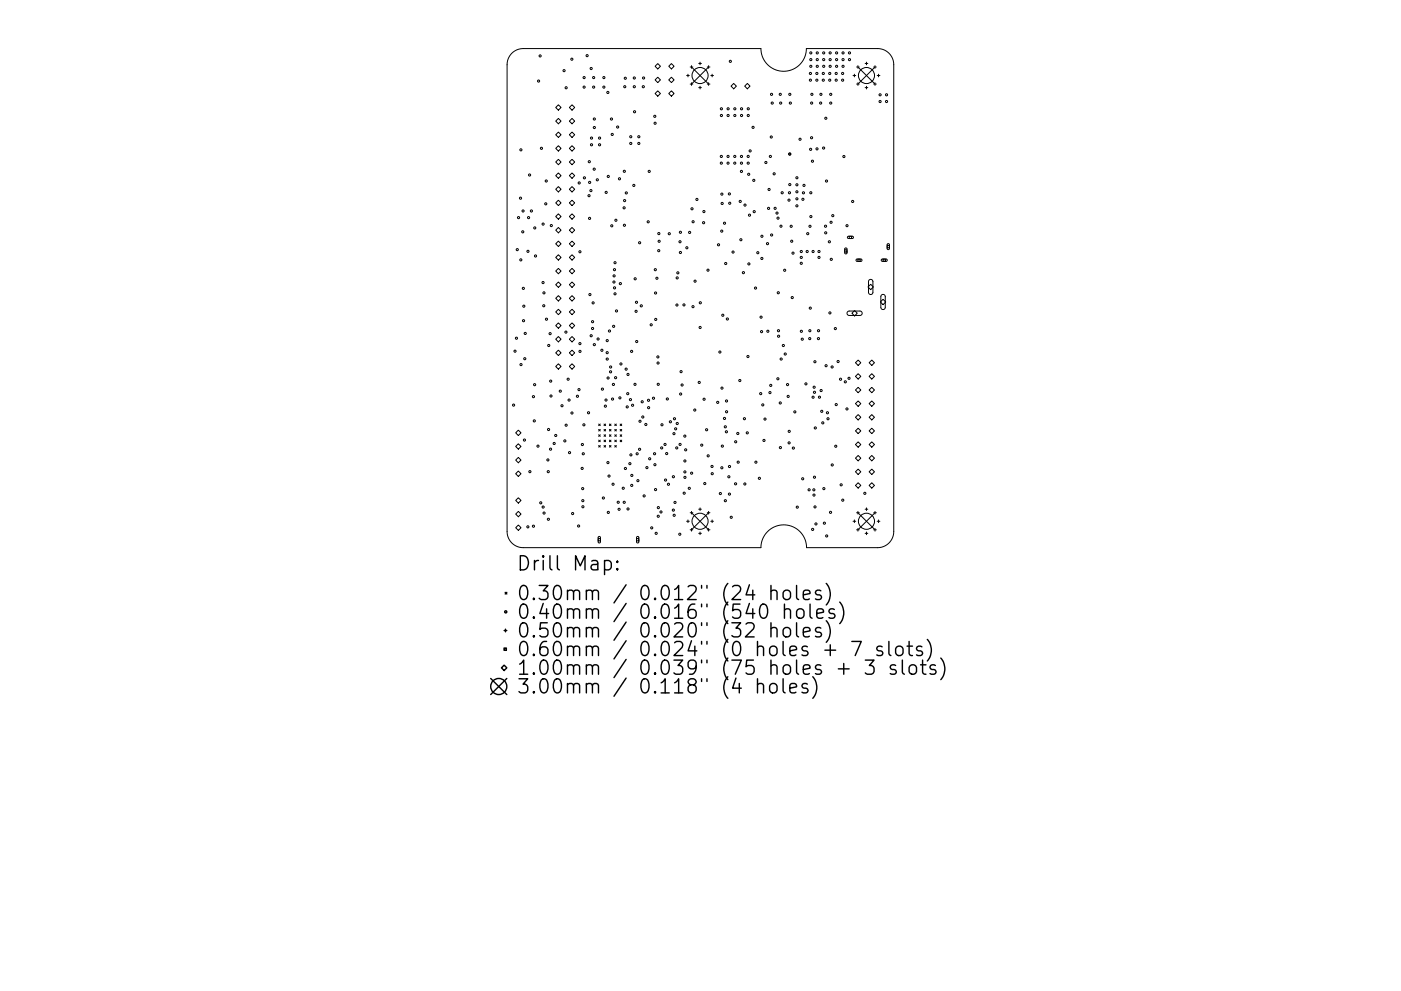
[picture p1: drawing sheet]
<svg xmlns="http://www.w3.org/2000/svg" width="297mm" height="210mm" viewBox="0 0 297 210" stroke-linecap="round" stroke-linejoin="round" font-family="sans-serif">
<defs><g id="words">
<g font-size="4.2">
<text x="109.5" y="121.1">Drill Map:</text>
<text x="109.5" y="127.4">0.30mm / 0.012&quot; (24 holes)</text>
<text x="109.5" y="131.3">0.40mm / 0.016&quot; (540 holes)</text>
<text x="109.5" y="135.3">0.50mm / 0.020&quot; (32 holes)</text>
<text x="109.5" y="139.2">0.60mm / 0.024&quot; (0 holes + 7 slots)</text>
<text x="109.5" y="143.2">1.00mm / 0.039&quot; (75 holes + 3 slots)</text>
<text x="109.5" y="147.2">3.00mm / 0.118&quot; (4 holes)</text>
</g>
</g></defs>
<g fill="none" stroke="#000" stroke-width=".21">
<path d="M108.5 11.3a3.4 3.4 0 0 1 2.4-1h50.4a4.8 4.8 0 0 0 4.8 4.8 4.8 4.8 0 0 0 4.9-4.8h15.1a3.4 3.4 0 0 1 3.4 3.4v99.1a3.4 3.4 0 0 1-3.4 3.4h-15.1a4.8 4.8 0 0 0-4.8-4.8 4.8 4.8 0 0 0-4.9 4.8h-50.4a3.4 3.4 0 0 1-3.4-3.4v-99.1a3.4 3.4 0 0 1 1-2.4zM138.9 14.1l.6-.6 .5 .6-.5 .5zM138.9 17l.6-.6 .5 .6-.5 .5zM138.9 19.8l.6-.5 .5 .5-.5 .6zM141.8 14.1l.6-.6 .5 .6-.5 .5zM141.8 17l.6-.6 .5 .6-.5 .5zM141.8 19.8l.6-.5 .5 .5-.5 .6zM145.6 16h.5M145.9 15.7v.6M146.3 14.2h.6M146.3 17.8h.6M146.6 13.9v.6"/>
<path d="M146.6 17.6v.5M146.7 14.3l3.4 3.4M148.1 13.5h.6M148.1 18.6h.6M148.4 13.2v.5M148.4 18.3v.6M150 14.2h.5M150 17.8h.5M150.1 14.3l-3.4 3.4M150.2 13.9v.6M150.2 17.6v.5M150.7 16h.6"/>
<path d="M151 15.7v.6M155 18.3l.6-.6 .5 .6-.5 .5zM157.9 18.3l.6-.6 .5 .6-.5 .5zM180.9 16h.5M181.1 15.7v.6M181.6 14.2h.6M181.6 17.8h.6M181.9 13.9v.6M181.9 17.6v.5M182 14.3l3.4 3.4M183.4 13.5h.6M183.4 18.6h.6"/>
<path d="M183.7 13.2v.5M183.7 18.3v.6M185.2 14.2h.6M185.2 17.8h.6M185.4 14.3l-3.4 3.4M185.5 13.9v.6M185.5 17.6v.5M186 16h.6M186.3 15.7v.6M117.8 22.8l.6-.6 .6 .6-.6 .6zM117.8 25.7l.6-.6 .6 .6-.6 .6zM117.8 28.6l.6-.6 .6 .6-.6 .6z"/>
<path d="M117.8 31.5l.6-.6 .6 .6-.6 .6zM117.8 34.4l.6-.6 .6 .6-.6 .5zM117.8 37.3l.6-.6 .6 .6-.6 .5zM120.7 25.7l.6-.6 .5 .6-.5 .6zM120.7 28.6l.6-.6 .5 .6-.5 .6zM120.7 31.5l.6-.6 .5 .6-.5 .6zM120.7 34.4l.6-.6 .5 .6-.5 .5zM120.7 37.3l.6-.6 .5 .6-.5 .5zM121.3 22.2l.5 .6-.5 .6-.6-.6zM117.8 40.2l.6-.6 .6 .6-.6 .5zM117.8 43l.6-.5 .6 .5-.6 .6zM117.8 45.9l.6-.5 .6 .5-.6 .6z"/>
<path d="M117.8 48.8l.6-.5 .6 .5-.6 .6zM117.8 51.7l.6-.5 .6 .5-.6 .6zM117.8 54.6l.6-.6 .6 .6-.6 .6zM117.8 57.5l.6-.6 .6 .6-.6 .6zM120.7 40.2l.6-.6 .5 .6-.5 .5zM120.7 43l.6-.5 .5 .5-.5 .6zM120.7 45.9l.6-.5 .5 .5-.5 .6zM120.7 48.8l.6-.5 .5 .5-.5 .6zM120.7 54.6l.6-.6 .5 .6-.5 .6zM120.7 57.5l.6-.6 .5 .6-.5 .6zM121.3 51.2l.5 .5-.5 .6-.6-.6zM179.1 53h.5v.5h-.5z"/>
<path d="M179.2 52.7l.2-.1 .2 .2v.9l-.2 .2-.3-.2zM179.7 50.2l1-.1 .2 .3-.2 .2h-.8l-.2-.2zM180.1 50.1h.4v.5h-.4zM181.6 55h1l.2 .2-.2 .2h-.9l-.2-.1zM181.9 55h.5v.4h-.5zM184.3 59.4l.5-.1 .3 .4v2.4l-.5 .4-.3-.1-.2-.3v-2.4zM186.9 55h1l.2 .2-.2 .2h-.9l-.1-.1zM187.2 55h.5v.4h-.5zM188.1 52.1h.5v.5h-.5zM188.2 51.8l.2-.1 .2 .2v.9l-.2 .2-.3-.2zM117.8 60.4l.6-.6 .6 .6-.6 .6zM117.8 63.3l.6-.6 .6 .6-.6 .6z"/>
<path d="M117.8 66.2l.6-.6 .6 .6-.6 .6zM117.8 69.1l.6-.6 .6 .6-.6 .5zM117.8 72l.6-.6 .6 .6-.6 .5zM117.8 74.9l.6-.6 .6 .6-.6 .5zM117.8 77.8l.6-.6 .6 .6-.6 .5zM120.7 60.4l.6-.6 .5 .6-.5 .6zM120.7 63.3l.6-.6 .5 .6-.5 .6zM120.7 66.2l.6-.6 .5 .6-.5 .6zM120.7 69.1l.6-.6 .5 .6-.5 .5zM120.7 72l.6-.6 .5 .6-.5 .5zM120.7 74.9l.6-.6 .5 .6-.5 .5zM120.7 77.8l.6-.6 .5 .6-.5 .5z"/>
<path d="M179.7 66.1l.3-.1h2.4l.3 .2 .1 .3-.4 .4h-2.4l-.4-.3zM180.6 66.5l.6-.6 .6 .6-.6 .5zM181.4 77l.5-.6 .6 .6-.6 .5zM181.4 79.9l.5-.6 .6 .6-.6 .5zM184.3 77l.5-.6 .6 .6-.6 .5zM184.3 79.9l.5-.6 .6 .6-.6 .5zM184.6 60.3l.6 .6-.6 .6-.6-.6zM186.7 64.1l.5-.6 .6 .6-.6 .5zM186.9 62.6l.5-.1 .3 .4v2.4l-.4 .4-.4-.1-.1-.4v-2.3zM109.9 91.3l.6 .5-.6 .6-.6-.6zM109.9 94.2l.6 .5-.6 .6-.6-.6zM109.9 97l.6 .6-.6 .6-.6-.6z"/>
<path d="M109.9 99.9l.6 .6-.6 .6-.6-.6zM126.9 90l.4 .3M126.9 91.1l.4 .3M126.9 92.2l.4 .4M126.9 93.4l.4 .3M126.9 94.5l.4 .4M127.3 90l-.4 .3M127.3 91.1l-.4 .3M127.3 92.2l-.4 .4M127.3 93.4l-.4 .3M127.3 94.5l-.4 .4M128.1 91.1l.3 .3"/>
<path d="M128.1 92.2l.3 .4M128.1 93.4l.3 .3M128.1 94.5l.3 .4M128.1 90l.3 .3M128.4 90l-.3 .3M128.4 91.1l-.3 .3M128.4 92.2l-.3 .4M128.4 93.4l-.3 .3M128.4 94.5l-.3 .4M129.2 92.2l.3 .4M129.2 93.4l.3 .3M129.2 94.5l.3 .4"/>
<path d="M129.2 91.1l.3 .3M129.2 90l.3 .3M129.5 90l-.3 .3M129.5 91.1l-.3 .3M129.5 92.2l-.3 .4M129.5 93.4l-.3 .3M129.5 94.5l-.3 .4M130.3 93.4l.4 .3M130.3 94.5l.4 .4M130.3 92.2l.4 .4M130.3 91.1l.4 .3M130.3 90l.4 .3"/>
<path d="M130.7 90l-.4 .3M130.7 91.1l-.4 .3M130.7 92.2l-.4 .4M130.7 93.4l-.4 .3M130.7 94.5l-.4 .4M131.5 93.4l.3 .3M131.5 92.2l.3 .4M131.5 90l.3 .3M131.5 91.1l.3 .3M131.8 90l-.3 .3M131.8 91.1l-.3 .3M131.8 92.2l-.3 .4"/>
<path d="M131.8 93.4l-.3 .3M181.4 97.2l.5-.6 .6 .6-.6 .6zM181.9 82.2l.6 .5-.6 .6-.5-.6zM181.9 85.1l.6 .5-.6 .6-.5-.6zM181.9 88l.6 .5-.6 .6-.5-.6zM181.9 90.9l.6 .5-.6 .6-.5-.6zM181.9 93.7l.6 .6-.6 .6-.5-.6zM184.3 97.2l.5-.6 .6 .6-.6 .6zM184.8 82.2l.6 .5-.6 .6-.5-.6zM184.8 85.1l.6 .5-.6 .6-.5-.6zM184.8 88l.6 .5-.6 .6-.5-.6zM184.8 90.9l.6 .5-.6 .6-.5-.6z"/>
<path d="M184.8 93.7l.6 .6-.6 .6-.5-.6zM109.3 106.2l.6-.6 .6 .6-.6 .5zM109.3 109.1l.6-.6 .6 .6-.6 .5zM109.3 112l.6-.6 .6 .6-.6 .5zM126.8 114.3h.5v.4h-.5zM126.9 113.9l.2-.1 .2 .2v1l-.2 .2-.3-.2zM135 114.3h.4v.4h-.4zM135 113.9l.3-.1 .1 .2v1l-.2 .2-.2-.2zM145.6 110.6h.5M145.9 110.3v.6M146.3 108.8h.6M146.3 112.4h.6"/>
<path d="M146.6 108.5v.6M146.6 112.1v.6M146.7 108.9l3.4 3.4M148.1 108h.6M148.1 113.2h.6M148.4 107.7v.6M148.4 112.9v.5M150 108.8h.5M150 112.4h.5M150.1 108.9l-3.4 3.4M150.2 108.5v.6M150.2 112.1v.6"/>
<path d="M150.7 110.6h.6M151 110.3v.6M180.9 110.6h.5M181.1 110.3v.6M181.4 100.1l.5-.6 .6 .6-.6 .6zM181.4 103l.5-.6 .6 .6-.6 .6zM181.6 108.8h.6M181.6 112.4h.6M181.9 108.5v.6M181.9 112.1v.6M182 108.9l3.4 3.4M183.4 108h.6"/>
<path d="M183.4 113.2h.6M183.7 107.7v.6M183.7 112.9v.5M184.3 100.1l.5-.6 .6 .6-.6 .6zM184.3 103l.5-.6 .6 .6-.6 .6zM185.2 108.8h.6M185.2 112.4h.6M185.4 108.9l-3.4 3.4M185.5 108.5v.6M185.5 112.1v.6M186 110.6h.6M186.3 110.3v.6"/>
<circle cx="114.2" cy="17.2" r=".23"/>
<circle cx="114.5" cy="11.9" r=".23"/>
<circle cx="119.6" cy="15" r=".23"/>
<circle cx="120" cy="18.6" r=".23"/>
<circle cx="121.2" cy="12.6" r=".23"/>
<circle cx="123.8" cy="16.5" r=".23"/>
<circle cx="123.8" cy="18.5" r=".23"/>
<circle cx="124.5" cy="11.8" r=".23"/>
<circle cx="125.3" cy="14.5" r=".23"/>
<circle cx="125.9" cy="16.5" r=".23"/>
<circle cx="125.9" cy="18.5" r=".23"/>
<circle cx="128" cy="16.5" r=".23"/>
<circle cx="128" cy="18.5" r=".23"/>
<circle cx="128.9" cy="19.6" r=".23"/>
<circle cx="132.5" cy="18.4" r=".23"/>
<circle cx="132.6" cy="16.6" r=".23"/>
<circle cx="134.5" cy="18.4" r=".23"/>
<circle cx="134.5" cy="16.5" r=".23"/>
<circle cx="136.4" cy="18.4" r=".23"/>
<circle cx="136.5" cy="16.5" r=".23"/>
<circle cx="148.4" cy="16" r="1.71"/>
<circle cx="154.8" cy="13" r=".23"/>
<circle cx="171.8" cy="15.6" r=".23"/>
<circle cx="171.8" cy="17" r=".23"/>
<circle cx="171.9" cy="12.6" r=".23"/>
<circle cx="171.9" cy="14.1" r=".23"/>
<circle cx="171.9" cy="11.2" r=".23"/>
<circle cx="173.2" cy="15.6" r=".23"/>
<circle cx="173.2" cy="17" r=".23"/>
<circle cx="173.3" cy="12.6" r=".23"/>
<circle cx="173.3" cy="14.1" r=".23"/>
<circle cx="173.3" cy="11.2" r=".23"/>
<circle cx="174.6" cy="15.6" r=".23"/>
<circle cx="174.6" cy="17" r=".23"/>
<circle cx="174.6" cy="12.6" r=".23"/>
<circle cx="174.6" cy="14.1" r=".23"/>
<circle cx="174.6" cy="11.2" r=".23"/>
<circle cx="175.9" cy="15.6" r=".23"/>
<circle cx="175.9" cy="17" r=".23"/>
<circle cx="176" cy="12.6" r=".23"/>
<circle cx="176" cy="14.1" r=".23"/>
<circle cx="176" cy="11.2" r=".23"/>
<circle cx="177.3" cy="15.6" r=".23"/>
<circle cx="177.3" cy="17" r=".23"/>
<circle cx="177.4" cy="12.6" r=".23"/>
<circle cx="177.4" cy="14.1" r=".23"/>
<circle cx="177.4" cy="11.2" r=".23"/>
<circle cx="178.7" cy="15.6" r=".23"/>
<circle cx="178.7" cy="17" r=".23"/>
<circle cx="178.7" cy="12.6" r=".23"/>
<circle cx="178.7" cy="14.1" r=".23"/>
<circle cx="178.7" cy="11.2" r=".23"/>
<circle cx="180.1" cy="12.6" r=".23"/>
<circle cx="180.1" cy="11.2" r=".23"/>
<circle cx="183.7" cy="16" r="1.71"/>
<circle cx="110.4" cy="31.8" r=".23"/>
<circle cx="112.3" cy="37.1" r=".23"/>
<circle cx="114.8" cy="31.5" r=".23"/>
<circle cx="115.8" cy="38.4" r=".23"/>
<circle cx="122.8" cy="38.8" r=".23"/>
<circle cx="123.9" cy="37.7" r=".23"/>
<circle cx="124.9" cy="34.3" r=".23"/>
<circle cx="125" cy="38.7" r=".23"/>
<circle cx="125.4" cy="29.3" r=".23"/>
<circle cx="125.4" cy="30.7" r=".23"/>
<circle cx="126" cy="35.9" r=".23"/>
<circle cx="126" cy="25.3" r=".23"/>
<circle cx="126" cy="27.1" r=".23"/>
<circle cx="126.6" cy="38.1" r=".23"/>
<circle cx="127.1" cy="29.3" r=".23"/>
<circle cx="127.1" cy="30.7" r=".23"/>
<circle cx="129" cy="37.4" r=".23"/>
<circle cx="129.6" cy="25.3" r=".23"/>
<circle cx="129.8" cy="28.5" r=".23"/>
<circle cx="131" cy="27" r=".23"/>
<circle cx="131.3" cy="37.9" r=".23"/>
<circle cx="132.4" cy="36.3" r=".23"/>
<circle cx="133.7" cy="29" r=".23"/>
<circle cx="133.7" cy="30.4" r=".23"/>
<circle cx="134.4" cy="39.3" r=".23"/>
<circle cx="134.5" cy="23.7" r=".23"/>
<circle cx="135.4" cy="29" r=".23"/>
<circle cx="135.4" cy="30.4" r=".23"/>
<circle cx="137.6" cy="36.4" r=".23"/>
<circle cx="138.8" cy="24.7" r=".23"/>
<circle cx="138.9" cy="26.1" r=".23"/>
<circle cx="152.9" cy="33.2" r=".23"/>
<circle cx="152.9" cy="34.6" r=".23"/>
<circle cx="153" cy="24.5" r=".23"/>
<circle cx="153" cy="23.1" r=".23"/>
<circle cx="154.4" cy="33.2" r=".23"/>
<circle cx="154.4" cy="34.6" r=".23"/>
<circle cx="154.4" cy="24.5" r=".23"/>
<circle cx="154.4" cy="23.1" r=".23"/>
<circle cx="155.8" cy="33.2" r=".23"/>
<circle cx="155.8" cy="34.6" r=".23"/>
<circle cx="155.8" cy="24.5" r=".23"/>
<circle cx="155.8" cy="23.1" r=".23"/>
<circle cx="157.2" cy="36.4" r=".23"/>
<circle cx="157.2" cy="33.2" r=".23"/>
<circle cx="157.2" cy="34.6" r=".23"/>
<circle cx="157.2" cy="24.5" r=".23"/>
<circle cx="157.2" cy="23.1" r=".23"/>
<circle cx="158.6" cy="33.2" r=".23"/>
<circle cx="158.6" cy="34.6" r=".23"/>
<circle cx="158.6" cy="24.5" r=".23"/>
<circle cx="158.6" cy="23.1" r=".23"/>
<circle cx="158.7" cy="37" r=".23"/>
<circle cx="159" cy="32" r=".23"/>
<circle cx="159.7" cy="27" r=".23"/>
<circle cx="159.8" cy="38.3" r=".23"/>
<circle cx="162.4" cy="34.5" r=".23"/>
<circle cx="163.3" cy="33.2" r=".23"/>
<circle cx="163.5" cy="29.1" r=".23"/>
<circle cx="163.6" cy="20" r=".23"/>
<circle cx="163.7" cy="21.9" r=".23"/>
<circle cx="164.1" cy="36.9" r=".23"/>
<circle cx="165.4" cy="20" r=".23"/>
<circle cx="165.5" cy="21.9" r=".23"/>
<circle cx="167.4" cy="32.7" r=".23"/>
<circle cx="167.5" cy="39.2" r=".23"/>
<circle cx="167.5" cy="20" r=".23"/>
<circle cx="167.6" cy="21.9" r=".23"/>
<circle cx="169" cy="37.7" r=".23"/>
<circle cx="169" cy="39.2" r=".23"/>
<circle cx="169.6" cy="29.5" r=".23"/>
<circle cx="170.5" cy="39.3" r=".23"/>
<circle cx="171.9" cy="31.7" r=".23"/>
<circle cx="172.1" cy="29.2" r=".23"/>
<circle cx="172.1" cy="21.9" r=".23"/>
<circle cx="172.1" cy="20" r=".23"/>
<circle cx="172.3" cy="34.2" r=".23"/>
<circle cx="173.2" cy="31.6" r=".23"/>
<circle cx="174" cy="21.9" r=".23"/>
<circle cx="174" cy="20" r=".23"/>
<circle cx="174.6" cy="31.4" r=".23"/>
<circle cx="175.1" cy="25.1" r=".23"/>
<circle cx="175.2" cy="38.4" r=".23"/>
<circle cx="176.1" cy="20" r=".23"/>
<circle cx="176.1" cy="21.9" r=".23"/>
<circle cx="178.9" cy="33.2" r=".23"/>
<circle cx="186.6" cy="21.5" r=".23"/>
<circle cx="186.6" cy="20.1" r=".23"/>
<circle cx="188" cy="21.5" r=".23"/>
<circle cx="188" cy="20.1" r=".23"/>
<circle cx="109.7" cy="53" r=".23"/>
<circle cx="109.9" cy="46.2" r=".23"/>
<circle cx="110.4" cy="42" r=".23"/>
<circle cx="110.4" cy="55.1" r=".23"/>
<circle cx="110.8" cy="49.2" r=".23"/>
<circle cx="110.9" cy="44.8" r=".23"/>
<circle cx="111.9" cy="53.3" r=".23"/>
<circle cx="112.1" cy="46.2" r=".23"/>
<circle cx="112.7" cy="44.8" r=".23"/>
<circle cx="113.4" cy="48.4" r=".23"/>
<circle cx="113.5" cy="54.3" r=".23"/>
<circle cx="115.1" cy="60" r=".23"/>
<circle cx="115.1" cy="47.5" r=".23"/>
<circle cx="115.7" cy="43.2" r=".23"/>
<circle cx="116.9" cy="47.9" r=".23"/>
<circle cx="123" cy="53.4" r=".23"/>
<circle cx="124.9" cy="41.5" r=".23"/>
<circle cx="125" cy="46.3" r=".23"/>
<circle cx="125.3" cy="40.4" r=".23"/>
<circle cx="128.5" cy="40.8" r=".23"/>
<circle cx="129.7" cy="47.9" r=".23"/>
<circle cx="130.2" cy="59.8" r=".23"/>
<circle cx="130.2" cy="58.5" r=".23"/>
<circle cx="130.3" cy="57.2" r=".23"/>
<circle cx="130.4" cy="55.7" r=".23"/>
<circle cx="130.6" cy="46.7" r=".23"/>
<circle cx="132.3" cy="44.1" r=".23"/>
<circle cx="132.4" cy="47.8" r=".23"/>
<circle cx="132.4" cy="42.6" r=".23"/>
<circle cx="132.8" cy="40.9" r=".23"/>
<circle cx="134.7" cy="59.2" r=".23"/>
<circle cx="135.6" cy="51.5" r=".23"/>
<circle cx="137.4" cy="47.1" r=".23"/>
<circle cx="138.9" cy="57.2" r=".23"/>
<circle cx="139.3" cy="59" r=".23"/>
<circle cx="139.7" cy="53.2" r=".23"/>
<circle cx="139.7" cy="49.6" r=".23"/>
<circle cx="139.7" cy="51.2" r=".23"/>
<circle cx="141.9" cy="49.6" r=".23"/>
<circle cx="143.6" cy="59" r=".23"/>
<circle cx="143.7" cy="57.9" r=".23"/>
<circle cx="144.2" cy="51.3" r=".23"/>
<circle cx="144.3" cy="49.3" r=".23"/>
<circle cx="144.3" cy="53.6" r=".23"/>
<circle cx="145.6" cy="52.6" r=".23"/>
<circle cx="146.2" cy="49.3" r=".23"/>
<circle cx="146.7" cy="44.3" r=".23"/>
<circle cx="147" cy="47" r=".23"/>
<circle cx="147.4" cy="59.7" r=".23"/>
<circle cx="147.8" cy="42.3" r=".23"/>
<circle cx="149.2" cy="47.3" r=".23"/>
<circle cx="149.2" cy="44.9" r=".23"/>
<circle cx="150.1" cy="57.3" r=".23"/>
<circle cx="152.3" cy="51.9" r=".23"/>
<circle cx="153" cy="49" r=".23"/>
<circle cx="153.1" cy="41.2" r=".23"/>
<circle cx="153.1" cy="43.2" r=".23"/>
<circle cx="153.6" cy="47.4" r=".23"/>
<circle cx="153.9" cy="55.9" r=".23"/>
<circle cx="154.6" cy="41.1" r=".23"/>
<circle cx="154.7" cy="43.1" r=".23"/>
<circle cx="155.4" cy="53.5" r=".23"/>
<circle cx="156.9" cy="42.7" r=".23"/>
<circle cx="157.1" cy="50.9" r=".23"/>
<circle cx="157.6" cy="57.8" r=".23"/>
<circle cx="158" cy="43.5" r=".23"/>
<circle cx="158.8" cy="56" r=".23"/>
<circle cx="158.9" cy="45.7" r=".23"/>
<circle cx="159.9" cy="44.9" r=".23"/>
<circle cx="160.7" cy="53.6" r=".23"/>
<circle cx="161.5" cy="54.8" r=".23"/>
<circle cx="161.5" cy="50.1" r=".23"/>
<circle cx="162.7" cy="51.7" r=".23"/>
<circle cx="162.9" cy="44.2" r=".23"/>
<circle cx="163.1" cy="40.2" r=".23"/>
<circle cx="163.6" cy="49.9" r=".23"/>
<circle cx="164.3" cy="44.2" r=".23"/>
<circle cx="164.7" cy="45.2" r=".23"/>
<circle cx="165" cy="46.3" r=".23"/>
<circle cx="165.6" cy="48" r=".23"/>
<circle cx="165.8" cy="40.9" r=".23"/>
<circle cx="166.4" cy="57.3" r=".23"/>
<circle cx="167.3" cy="42.5" r=".23"/>
<circle cx="167.4" cy="40.9" r=".23"/>
<circle cx="167.7" cy="48" r=".23"/>
<circle cx="167.9" cy="51.2" r=".23"/>
<circle cx="168.1" cy="53.7" r=".23"/>
<circle cx="169" cy="40.7" r=".23"/>
<circle cx="169" cy="43.7" r=".23"/>
<circle cx="169" cy="42.2" r=".23"/>
<circle cx="169.9" cy="53.4" r=".23"/>
<circle cx="169.9" cy="55.9" r=".23"/>
<circle cx="169.9" cy="54.6" r=".23"/>
<circle cx="170.2" cy="42.3" r=".23"/>
<circle cx="170.3" cy="40.9" r=".23"/>
<circle cx="171.1" cy="53.4" r=".23"/>
<circle cx="171.3" cy="49.6" r=".23"/>
<circle cx="171.7" cy="48" r=".23"/>
<circle cx="171.9" cy="40.9" r=".23"/>
<circle cx="171.9" cy="46" r=".23"/>
<circle cx="172.4" cy="53.4" r=".23"/>
<circle cx="173.6" cy="53.4" r=".23"/>
<circle cx="173.6" cy="54.6" r=".23"/>
<circle cx="175" cy="48" r=".23"/>
<circle cx="175.1" cy="49.4" r=".23"/>
<circle cx="175.8" cy="51.3" r=".23"/>
<circle cx="176.2" cy="47.2" r=".23"/>
<circle cx="176.2" cy="55" r=".23"/>
<circle cx="176.6" cy="45.8" r=".23"/>
<circle cx="179.6" cy="47.9" r=".23"/>
<circle cx="180.8" cy="42.7" r=".23"/>
<circle cx="109.2" cy="74.5" r=".23"/>
<circle cx="109.5" cy="71.8" r=".23"/>
<circle cx="110.5" cy="77.4" r=".23"/>
<circle cx="111" cy="61.2" r=".23"/>
<circle cx="111" cy="68" r=".23"/>
<circle cx="111.1" cy="65" r=".23"/>
<circle cx="111.3" cy="76.1" r=".23"/>
<circle cx="111.4" cy="70.7" r=".23"/>
<circle cx="115.3" cy="64.9" r=".23"/>
<circle cx="115.3" cy="62.1" r=".23"/>
<circle cx="115.9" cy="67.7" r=".23"/>
<circle cx="116.3" cy="73.3" r=".23"/>
<circle cx="116.6" cy="70.8" r=".23"/>
<circle cx="120" cy="70.5" r=".23"/>
<circle cx="123" cy="72.9" r=".23"/>
<circle cx="123" cy="74.6" r=".23"/>
<circle cx="125.1" cy="62.5" r=".23"/>
<circle cx="125.3" cy="71.2" r=".23"/>
<circle cx="125.6" cy="69.7" r=".23"/>
<circle cx="125.6" cy="68.3" r=".23"/>
<circle cx="125.8" cy="64.3" r=".23"/>
<circle cx="126" cy="73.1" r=".23"/>
<circle cx="126.8" cy="71.9" r=".23"/>
<circle cx="127.6" cy="74.3" r=".23"/>
<circle cx="128.7" cy="74.8" r=".23"/>
<circle cx="128.7" cy="72.3" r=".23"/>
<circle cx="128.7" cy="76.2" r=".23"/>
<circle cx="129.2" cy="70.2" r=".23"/>
<circle cx="129.4" cy="78.9" r=".23"/>
<circle cx="129.5" cy="77.9" r=".23"/>
<circle cx="130.1" cy="69.2" r=".23"/>
<circle cx="130.3" cy="61.1" r=".23"/>
<circle cx="130.4" cy="62.3" r=".23"/>
<circle cx="130.7" cy="66" r=".23"/>
<circle cx="131.5" cy="60.2" r=".23"/>
<circle cx="131.7" cy="77.2" r=".23"/>
<circle cx="132.8" cy="78.3" r=".23"/>
<circle cx="133.1" cy="79.4" r=".23"/>
<circle cx="133.9" cy="74.6" r=".23"/>
<circle cx="134.9" cy="66.1" r=".23"/>
<circle cx="134.9" cy="64.1" r=".23"/>
<circle cx="135" cy="72.5" r=".23"/>
<circle cx="136" cy="64.9" r=".23"/>
<circle cx="138.1" cy="68.9" r=".23"/>
<circle cx="139" cy="62.2" r=".23"/>
<circle cx="139" cy="67.8" r=".23"/>
<circle cx="139.5" cy="75.7" r=".23"/>
<circle cx="139.5" cy="77" r=".23"/>
<circle cx="143.5" cy="64.7" r=".23"/>
<circle cx="144.4" cy="78.8" r=".23"/>
<circle cx="145" cy="64.7" r=".23"/>
<circle cx="146.9" cy="65.1" r=".23"/>
<circle cx="148.4" cy="69.5" r=".23"/>
<circle cx="148.5" cy="64.2" r=".23"/>
<circle cx="152.6" cy="74.7" r=".23"/>
<circle cx="153.2" cy="66.9" r=".23"/>
<circle cx="154.2" cy="67.7" r=".23"/>
<circle cx="158.6" cy="75.6" r=".23"/>
<circle cx="160.2" cy="61.1" r=".23"/>
<circle cx="161.4" cy="67.3" r=".23"/>
<circle cx="161.5" cy="70.4" r=".23"/>
<circle cx="162.8" cy="70.3" r=".23"/>
<circle cx="165" cy="62.1" r=".23"/>
<circle cx="165.1" cy="70.2" r=".23"/>
<circle cx="165.1" cy="71.3" r=".23"/>
<circle cx="165.6" cy="76.2" r=".23"/>
<circle cx="166.1" cy="73.3" r=".23"/>
<circle cx="166.5" cy="75.1" r=".23"/>
<circle cx="168" cy="63.1" r=".23"/>
<circle cx="169.9" cy="70.3" r=".23"/>
<circle cx="170.1" cy="72" r=".23"/>
<circle cx="171.7" cy="71.8" r=".23"/>
<circle cx="171.7" cy="70.2" r=".23"/>
<circle cx="171.8" cy="65.4" r=".23"/>
<circle cx="172.8" cy="76.7" r=".23"/>
<circle cx="173.5" cy="71.8" r=".23"/>
<circle cx="173.5" cy="70.2" r=".23"/>
<circle cx="175.1" cy="77.6" r=".23"/>
<circle cx="176" cy="66.4" r=".23"/>
<circle cx="176.4" cy="77.9" r=".23"/>
<circle cx="177.1" cy="69.7" r=".23"/>
<circle cx="177.7" cy="76.7" r=".23"/>
<circle cx="108.9" cy="85.9" r=".23"/>
<circle cx="111.2" cy="93.4" r=".23"/>
<circle cx="113.1" cy="84.2" r=".23"/>
<circle cx="113.3" cy="89.3" r=".23"/>
<circle cx="113.4" cy="81.6" r=".23"/>
<circle cx="114.1" cy="94.7" r=".23"/>
<circle cx="116.2" cy="97.6" r=".23"/>
<circle cx="116.3" cy="91.1" r=".23"/>
<circle cx="116.7" cy="95.3" r=".23"/>
<circle cx="116.8" cy="80.9" r=".23"/>
<circle cx="116.8" cy="84" r=".23"/>
<circle cx="117.5" cy="94.1" r=".23"/>
<circle cx="117.8" cy="92.4" r=".23"/>
<circle cx="118.8" cy="83" r=".23"/>
<circle cx="119.2" cy="86.1" r=".23"/>
<circle cx="119.8" cy="93.5" r=".23"/>
<circle cx="120" cy="90.2" r=".23"/>
<circle cx="120.5" cy="80.5" r=".23"/>
<circle cx="120.7" cy="84.9" r=".23"/>
<circle cx="120.8" cy="96" r=".23"/>
<circle cx="121.3" cy="87.6" r=".23"/>
<circle cx="122.4" cy="84.1" r=".23"/>
<circle cx="122.8" cy="82.7" r=".23"/>
<circle cx="123.4" cy="99.4" r=".23"/>
<circle cx="123.5" cy="94.3" r=".23"/>
<circle cx="123.7" cy="96.3" r=".23"/>
<circle cx="123.8" cy="90.1" r=".23"/>
<circle cx="124.8" cy="87.6" r=".23"/>
<circle cx="127.7" cy="82.6" r=".23"/>
<circle cx="128.4" cy="86.2" r=".23"/>
<circle cx="128.5" cy="84.9" r=".23"/>
<circle cx="128.9" cy="98.1" r=".23"/>
<circle cx="128.9" cy="80.2" r=".23"/>
<circle cx="129.9" cy="84.7" r=".23"/>
<circle cx="130.1" cy="81.6" r=".23"/>
<circle cx="130.5" cy="80.1" r=".23"/>
<circle cx="131.4" cy="84.4" r=".23"/>
<circle cx="132.6" cy="99.4" r=".23"/>
<circle cx="133" cy="86.3" r=".23"/>
<circle cx="133.1" cy="83.5" r=".23"/>
<circle cx="133.6" cy="98.4" r=".23"/>
<circle cx="133.7" cy="84.8" r=".23"/>
<circle cx="133.8" cy="96.5" r=".23"/>
<circle cx="134.1" cy="86" r=".23"/>
<circle cx="134.6" cy="81.5" r=".23"/>
<circle cx="135.1" cy="96.3" r=".23"/>
<circle cx="135.6" cy="95.3" r=".23"/>
<circle cx="135.7" cy="89.4" r=".23"/>
<circle cx="136.2" cy="85.2" r=".23"/>
<circle cx="136.3" cy="88.5" r=".23"/>
<circle cx="136.9" cy="90.1" r=".23"/>
<circle cx="137.2" cy="99.2" r=".23"/>
<circle cx="137.5" cy="84.9" r=".23"/>
<circle cx="137.5" cy="86.5" r=".23"/>
<circle cx="137.7" cy="97.3" r=".23"/>
<circle cx="138.6" cy="84.5" r=".23"/>
<circle cx="138.8" cy="96.3" r=".23"/>
<circle cx="138.9" cy="98.6" r=".23"/>
<circle cx="139.6" cy="81.5" r=".23"/>
<circle cx="140.3" cy="95" r=".23"/>
<circle cx="140.4" cy="90.1" r=".23"/>
<circle cx="141" cy="94.3" r=".23"/>
<circle cx="141.3" cy="96.2" r=".23"/>
<circle cx="141.5" cy="84.6" r=".23"/>
<circle cx="142.1" cy="89.5" r=".23"/>
<circle cx="142.9" cy="92" r=".23"/>
<circle cx="143" cy="88.8" r=".23"/>
<circle cx="143.2" cy="91" r=".23"/>
<circle cx="143.5" cy="95" r=".23"/>
<circle cx="143.6" cy="89.9" r=".23"/>
<circle cx="144.2" cy="94.3" r=".23"/>
<circle cx="144.3" cy="83.6" r=".23"/>
<circle cx="144.6" cy="81.7" r=".23"/>
<circle cx="145.2" cy="92.5" r=".23"/>
<circle cx="145.2" cy="97.8" r=".23"/>
<circle cx="145.4" cy="95.4" r=".23"/>
<circle cx="147.3" cy="87" r=".23"/>
<circle cx="148.2" cy="81.1" r=".23"/>
<circle cx="148.8" cy="94.4" r=".23"/>
<circle cx="149.3" cy="84.7" r=".23"/>
<circle cx="149.8" cy="91.2" r=".23"/>
<circle cx="150.1" cy="96.7" r=".23"/>
<circle cx="151" cy="99" r=".23"/>
<circle cx="152.2" cy="85.4" r=".23"/>
<circle cx="153" cy="99.2" r=".23"/>
<circle cx="153.1" cy="82.3" r=".23"/>
<circle cx="153.2" cy="94.6" r=".23"/>
<circle cx="153.6" cy="88.8" r=".23"/>
<circle cx="153.8" cy="90.6" r=".23"/>
<circle cx="154" cy="91.6" r=".23"/>
<circle cx="154" cy="85.1" r=".23"/>
<circle cx="154" cy="87.4" r=".23"/>
<circle cx="154.7" cy="99" r=".23"/>
<circle cx="156" cy="93.7" r=".23"/>
<circle cx="156.4" cy="92" r=".23"/>
<circle cx="156.5" cy="98.1" r=".23"/>
<circle cx="156.9" cy="80.7" r=".23"/>
<circle cx="157.8" cy="88.8" r=".23"/>
<circle cx="158.4" cy="91.8" r=".23"/>
<circle cx="160.3" cy="98.1" r=".23"/>
<circle cx="161.3" cy="83.5" r=".23"/>
<circle cx="161.7" cy="85.9" r=".23"/>
<circle cx="162" cy="93.4" r=".23"/>
<circle cx="162.2" cy="88.9" r=".23"/>
<circle cx="163.2" cy="83.3" r=".23"/>
<circle cx="163.4" cy="81.8" r=".23"/>
<circle cx="164.9" cy="80.4" r=".23"/>
<circle cx="165.4" cy="85.5" r=".23"/>
<circle cx="165.5" cy="95" r=".23"/>
<circle cx="167" cy="81.6" r=".23"/>
<circle cx="167.1" cy="84.1" r=".23"/>
<circle cx="167.3" cy="94" r=".23"/>
<circle cx="167.3" cy="91.5" r=".23"/>
<circle cx="168.2" cy="95.1" r=".23"/>
<circle cx="168.5" cy="87.4" r=".23"/>
<circle cx="170.9" cy="81.4" r=".23"/>
<circle cx="172.4" cy="84.3" r=".23"/>
<circle cx="172.6" cy="82.2" r=".23"/>
<circle cx="172.7" cy="83.2" r=".23"/>
<circle cx="172.9" cy="90.8" r=".23"/>
<circle cx="173.7" cy="84.3" r=".23"/>
<circle cx="174.1" cy="82.9" r=".23"/>
<circle cx="174.2" cy="87.3" r=".23"/>
<circle cx="174.4" cy="89.7" r=".23"/>
<circle cx="175.4" cy="87.6" r=".23"/>
<circle cx="175.6" cy="88.8" r=".23"/>
<circle cx="176.4" cy="98.6" r=".23"/>
<circle cx="177.2" cy="94.7" r=".23"/>
<circle cx="177.3" cy="85.8" r=".23"/>
<circle cx="178.2" cy="80.5" r=".23"/>
<circle cx="179.2" cy="81" r=".23"/>
<circle cx="179.6" cy="86.8" r=".23"/>
<circle cx="180" cy="80.3" r=".23"/>
<circle cx="111.9" cy="111.8" r=".23"/>
<circle cx="112.3" cy="100.1" r=".23"/>
<circle cx="113.1" cy="111.6" r=".23"/>
<circle cx="114.6" cy="106.7" r=".23"/>
<circle cx="115.2" cy="107.6" r=".23"/>
<circle cx="115.4" cy="108.9" r=".23"/>
<circle cx="116.2" cy="100.1" r=".23"/>
<circle cx="116.3" cy="110.2" r=".23"/>
<circle cx="121.4" cy="109" r=".23"/>
<circle cx="122.7" cy="111.6" r=".23"/>
<circle cx="123.5" cy="103.7" r=".23"/>
<circle cx="123.6" cy="106.2" r=".23"/>
<circle cx="123.6" cy="107.5" r=".23"/>
<circle cx="127.9" cy="105.7" r=".23"/>
<circle cx="129" cy="108.7" r=".23"/>
<circle cx="129.1" cy="101" r=".23"/>
<circle cx="130" cy="102.7" r=".23"/>
<circle cx="131.1" cy="106.6" r=".23"/>
<circle cx="131.3" cy="108.1" r=".23"/>
<circle cx="132.1" cy="103.6" r=".23"/>
<circle cx="132.3" cy="106.6" r=".23"/>
<circle cx="133.1" cy="108" r=".23"/>
<circle cx="133.9" cy="103" r=".23"/>
<circle cx="134" cy="100.9" r=".23"/>
<circle cx="135.2" cy="102" r=".23"/>
<circle cx="136.6" cy="105.2" r=".23"/>
<circle cx="138.2" cy="112" r=".23"/>
<circle cx="139" cy="103.9" r=".23"/>
<circle cx="139.1" cy="113.2" r=".23"/>
<circle cx="139.6" cy="109.5" r=".23"/>
<circle cx="139.6" cy="107.7" r=".23"/>
<circle cx="140.1" cy="108.6" r=".23"/>
<circle cx="141.1" cy="101.8" r=".23"/>
<circle cx="141.7" cy="102.7" r=".23"/>
<circle cx="142.8" cy="108.2" r=".23"/>
<circle cx="142.8" cy="101.1" r=".23"/>
<circle cx="142.9" cy="109.3" r=".23"/>
<circle cx="143.1" cy="106.6" r=".23"/>
<circle cx="144.1" cy="113.3" r=".23"/>
<circle cx="145.1" cy="104.6" r=".23"/>
<circle cx="145.2" cy="100.1" r=".23"/>
<circle cx="145.2" cy="101.3" r=".23"/>
<circle cx="146.1" cy="103.6" r=".23"/>
<circle cx="146.6" cy="100.4" r=".23"/>
<circle cx="148.4" cy="110.6" r="1.71"/>
<circle cx="149.4" cy="102.6" r=".23"/>
<circle cx="151" cy="100.5" r=".23"/>
<circle cx="152.7" cy="104.7" r=".23"/>
<circle cx="153.8" cy="106.2" r=".23"/>
<circle cx="154.5" cy="101.2" r=".23"/>
<circle cx="154.7" cy="104.8" r=".23"/>
<circle cx="155" cy="109.8" r=".23"/>
<circle cx="156" cy="102.6" r=".23"/>
<circle cx="157.9" cy="102.7" r=".23"/>
<circle cx="161" cy="101.5" r=".23"/>
<circle cx="169" cy="107.6" r=".23"/>
<circle cx="170.2" cy="101.6" r=".23"/>
<circle cx="171.5" cy="103.9" r=".23"/>
<circle cx="172.3" cy="112.3" r=".23"/>
<circle cx="172.6" cy="103.9" r=".23"/>
<circle cx="172.6" cy="105" r=".23"/>
<circle cx="172.7" cy="101.2" r=".23"/>
<circle cx="172.8" cy="107.5" r=".23"/>
<circle cx="173" cy="111.2" r=".23"/>
<circle cx="174.7" cy="103.7" r=".23"/>
<circle cx="174.8" cy="111" r=".23"/>
<circle cx="175.3" cy="113.7" r=".23"/>
<circle cx="176.1" cy="108.7" r=".23"/>
<circle cx="178.3" cy="102.9" r=".23"/>
<circle cx="178.7" cy="106.1" r=".23"/>
<circle cx="183.4" cy="104.7" r=".23"/>
<circle cx="183.7" cy="110.6" r="1.71"/>
</g>
<g fill="none" stroke="#000" stroke-width=".3">
<path d="M128.2 119.1l.8-.2 .6 .6v.8l-.3 .5-.3 .1-.8-.1M130.9 119.1l.1 .1-.1 .1-.2-.1 .2-.1v.2M106.9 137.5h.5v.5h-.5zM106.9 133.8h.6M107.1 125.7l.4 .3M107.2 133.5v.6M107.5 125.7l-.4 .3M130.9 120.6l.1 .2-.1 .1-.2-.1 .2-.2v.3M163.5 125.5a.74 .74 0 0 1 1.2 .1v1.6M163.5 133.4a.74 .74 0 0 1 1.2 .2v1.5M163.5 124.2v3M163.5 132.1v3"/>
<path d="M166.2 125.5a.81 .81 0 0 1 .8-.3 .81 .81 0 0 1 .6 .6v.8a.81 .81 0 0 1-.8 .6 .81 .81 0 0 1-.8-.6v-.8zM166.2 133.4a.81 .81 0 0 1 .8-.3 .81 .81 0 0 1 .6 .6v.9a.81 .81 0 0 1-.8 .6 .81 .81 0 0 1-.8-.6v-.9zM166.3 129.5a.74 .74 0 0 1 1.3 .1v1.6M166.3 128.2v3M168.9 124.2v2.6l.4 .4M168.9 132.1v2.6l.4 .4M169.2 129.3a.81 .81 0 0 1 1.3 .4v.9a.81 .81 0 0 1-.8 .6 .81 .81 0 0 1-.8-.6v-.9zM170.3 126.2l1.4-.3-.1-.5-.9-.2-.4 .4v1.2l.2 .3 .2 .1 .9-.1M170.3 134.1l1.4-.3-.1-.5-.9-.2-.4 .5v1.1l.2 .3 .2 .1 .9-.1M171.7 128.2v2.5l.5 .5M173.2 130.2l1.4-.3-.1-.6-.9-.1-.4 .4v1.1l.1 .3 .3 .2 .9-.2M174 125.4l-.7-.2-.4 .4 .1 .5 1 .3 .2 .2-.2 .5-.3 .1-.8-.1"/>
<path d="M174 133.3l-.7-.2-.4 .5 .1 .4 1 .3 .2 .3-.2 .4-.3 .1-.8-.1M174.9 137.9h2.3M175.2 123.8a3.4 3.4 0 0 1 0 4.6M175.2 131.7a3.4 3.4 0 0 1 0 4.6M176 136.8v2.3M176.9 129.3l-.7-.1-.5 .4 .2 .4 1 .3 .1 .3-.1 .4-.3 .2-.9-.2M178 127.7a3.4 3.4 0 0 1 0 4.6M180.6 136.1h2l-1.3 3M187 137.2l-.7-.1-.4 .4 .1 .4 1 .3 .2 .3-.2 .4-.3 .2-.8-.2M188.5 136.1v2.6l.4 .4M190.2 137.2a.81 .81 0 0 1 1.3 .5v.8a.81 .81 0 0 1-.8 .6 .81 .81 0 0 1-.8-.6v-.8zM192.3 137.1h1.2"/>
<path d="M192.7 136.1v2.6l.2 .2 .6 .2M195.5 137.2l-.8-.1-.4 .4 .2 .4 1 .3 .1 .3-.1 .4-.3 .2-.9-.2M196.6 135.7a3.4 3.4 0 0 1 0 4.5M199.5 139.6a3.4 3.4 0 0 1 0 4.6M104 143.9l3.5 3.5M106.9 141.1l.6 .6-.6 .6-.6-.6zM107.5 143.9l-3.5 3.5M160.6 145.3a.75 .75 0 0 1 1.3 .1v1.6M160.6 144v3M163.5 145.2a.81 .81 0 0 1 1.2 .4v.8a.81 .81 0 0 1-.7 .6 .81 .81 0 0 1-.8-.6v-.8zM166 144v2.6l.5 .4M167.5 146l1.4-.3-.2-.5-.8-.2-.4 .4v1.2l.1 .3 .3 .1 .8-.1"/>
<path d="M171.2 145.2l-.7-.2-.5 .4 .2 .5 1 .3 .1 .2-.1 .5-.3 .1-.9-.1M172.3 143.6a3.4 3.4 0 0 1 0 4.6M177.7 141.9h2.3M178.9 140.8v2.2M183.5 140h1.8l-1 1.2a.81 .81 0 0 1 1 .6v.7l-.3 .4-.3 .1h-.8l-.4-.2M189.9 141.2l-.7-.2-.5 .5 .2 .4 1 .3 .1 .3-.1 .4-.3 .1-.9-.1M191.3 140v2.6l.4 .4M192.9 141.3a.81 .81 0 0 1 .8-.3 .81 .81 0 0 1 .6 .6v.9a.81 .81 0 0 1-.8 .6 .81 .81 0 0 1-.8-.6v-.9zM195.2 141h1.1M195.6 140v2.6l.1 .3 .6 .1M198.3 141.2l-.7-.2-.4 .5 .1 .4 1 .3 .2 .3-.2 .4-.3 .1-.8-.1"/>
<circle cx="107.2" cy="129.8" r=".23"/>
<circle cx="105.7" cy="145.7" r="1.71"/>
</g>
<use href="#words"/>
</svg>
